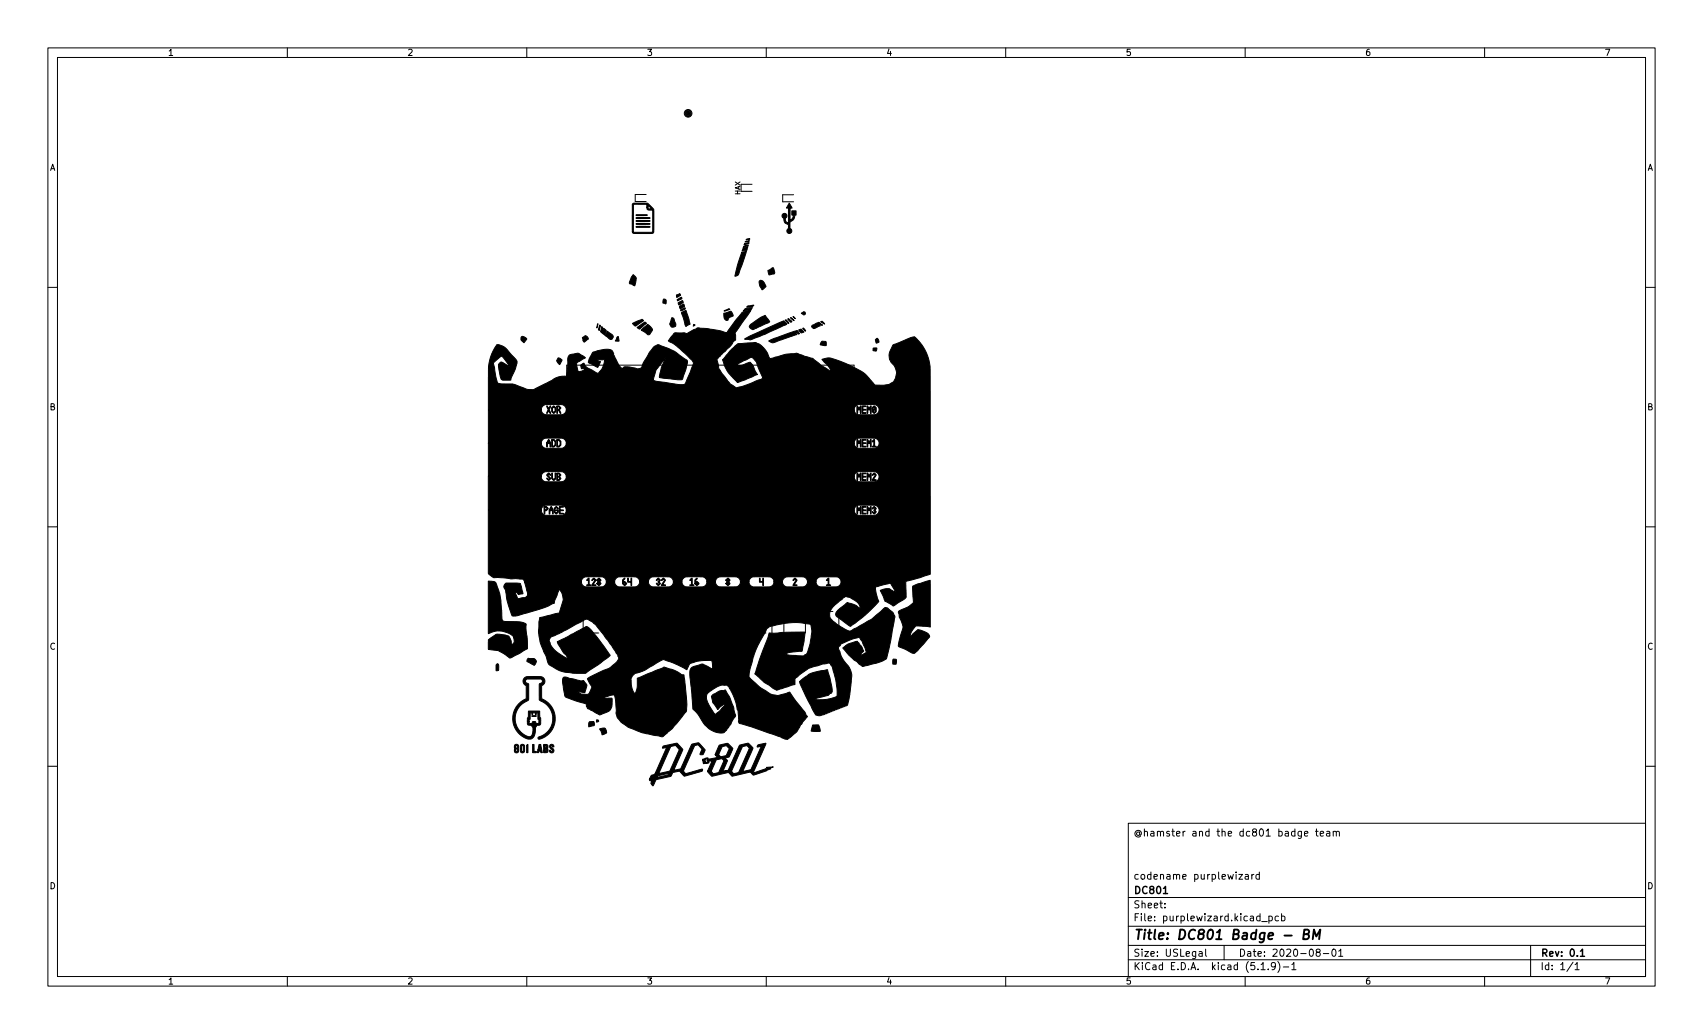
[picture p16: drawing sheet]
<svg xmlns="http://www.w3.org/2000/svg" width="356mm" height="216mm" viewBox="0 0 356 216" stroke-linecap="round" stroke-linejoin="round" font-family="sans-serif">
<defs><g id="words">
<text font-size="2.8" x="236.6" y="196.2">Title: DC801 Badge - BM</text>
<g font-size="2.1">
<text x="236.6" y="174.6">@hamster and the dc801 badge team</text>
<text x="236.6" y="183.6">codename purplewizard</text>
<text x="236.6" y="189.7">Sheet:</text>
<text x="236.6" y="186.7">DC801</text>
<text x="236.6" y="192.4">File: purplewizard.kicad_pcb</text>
<text x="236.6" y="202.5">KiCad E.D.A. kicad (5.1.9)-1</text>
<text x="236.6" y="199.7">Size: USLegal</text>
<text x="258.6" y="199.7">Date: 2020-08-01</text>
<text x="321.6" y="199.7">Rev: 0.1</text>
<text x="321.6" y="202.5">Id: 1/1</text>
</g>
<g font-size="1.8">
<text x="35" y="11.6">1</text>
<text x="85" y="11.6">2</text>
<text x="135" y="11.6">3</text>
<text x="185" y="11.6">4</text>
<text x="235" y="11.6">5</text>
<text x="285" y="11.6">6</text>
<text x="335" y="11.6">7</text>
<text x="10.3" y="35.6">A</text>
<text x="343.9" y="35.6">A</text>
<text x="10.3" y="85.7">B</text>
<text x="343.9" y="85.7">B</text>
<text x="10.3" y="135.6">C</text>
<text x="343.9" y="135.6">C</text>
<text x="10.3" y="185.7">D</text>
<text x="343.9" y="185.7">D</text>
<text x="35" y="205.6">1</text>
<text x="85" y="205.6">2</text>
<text x="135" y="205.6">3</text>
<text x="185" y="205.6">4</text>
<text x="235" y="205.6">5</text>
<text x="285" y="205.6">6</text>
<text x="335" y="205.6">7</text>
</g>
<text font-size="1.4" x="154.6" y="40.7" transform="rotate(-90 154.6 40.7)">HAX</text>
</g></defs>
<g fill="none" stroke="#000" stroke-width=".21">
<path d="M10 10h335.6v195.9h-335.6zM12 12h331.6v191.9h-331.6zM60 10v2M110 10v2M160 10v2M210 10v2M260 10v2M310 10v2M154.8 40h2.2M154.8 38.5h2.2M10 60h2M134.9 40.6h-2.3v1.5h2.3"/>
<path d="M165.7 40.7h-2.3v1.4h2.3M343.6 60h2M118.3 76.2h60v44h-60zM107.1 84.6v2M107.1 91.5v2M107.1 98.5v2M107.1 97.3h4.5M107.1 87.8h4.5M107.1 83.3h4.5M107.1 90.3h4.5M107.1 94.8h4.5M111.6 84.6v2"/>
<path d="M111.6 91.5v2M111.6 98.5v2M116.5 94.3h-2.3v1.4h2.3M116.5 87.2h-2.3v1.5h2.3M180.3 86.9h2.3v1.5h-2.3M180.3 94h2.3v1.4h-2.3M185.3 87.8h4.5M185.3 84.6v2M185.3 91.6v2M185.3 98.6v2M185.3 83.3h4.5M185.3 94.8h4.5"/>
<path d="M185.3 90.3h4.5M185.3 97.3h4.5M189.8 84.6v2M189.8 91.6v2M189.8 98.6v2M10 110h2M107.1 101.8h4.5M107.1 105.5v2M107.1 108.8h4.5M107.1 104.3h4.5M111.6 105.5v2M116.4 108.4h-2.2v1.4h2.2"/>
<path d="M116.5 101.3h-2.3v1.5h2.3M180.3 108.1h2.2v1.4h-2.2M180.3 101h2.3v1.5h-2.3M185.3 105.6v2M185.3 101.8h4.5M185.3 108.8h4.5M185.3 104.3h4.5M189.8 105.6v2M343.6 110h2M121.8 127.7v4.5M123 132.2h2M123 127.7h2"/>
<path d="M123.2 123.4h2.3v1.5h-2.3M126.3 127.7v4.5M128.8 127.7v4.5M130 132.2h2M130 127.7h2M130.2 123.4h2.3v1.5h-2.3M133.3 127.7v4.5M135.7 127.7v4.5M137 132.2h2M137 127.7h2M137.2 123.4h2.3v1.5h-2.3M140.2 127.7v4.5"/>
<path d="M142.7 127.7v4.5M144 132.2h2M144 127.7h2M144.2 123.4h2.3v1.5h-2.3M147.2 127.7v4.5M149.7 127.7v4.5M151 132.2h2M151 127.7h2M151.2 123.4h2.3v1.5h-2.3M154.2 127.7v4.5M156.7 127.7v4.5M157.9 132.2h2"/>
<path d="M157.9 127.7h2M158.2 123.4h2.3v1.5h-2.3M161.2 127.7v4.5M163.7 127.7v4.5M164.9 132.2h2M164.9 127.7h2M165.2 123.4h2.3v1.5h-2.3M168.2 127.7v4.5M170.7 127.7v4.5M171.9 132.2h2M171.9 127.7h2M172.2 123.4h2.3v1.5h-2.3"/>
<path d="M175.2 127.7v4.5M10 160h2M343.6 160h2M235.6 171.9h108v32h-108zM272.4 174.1l.7-.2-.1-.3h-.4l-.2 .2 .1 .7h.5M274.7 173.6h.5M274.9 173.1v1.3l.3 .2M275.7 174.1l.7-.2-.1-.3h-.4l-.2 .2v.7h.6M277 173.6h.6l.1 1M277.7 173.9l-.5 .1-.2 .2 .2 .4 .5-.1M278.4 173.7l.2-.1h.4v1M278.4 173.6v1"/>
<path d="M279 173.8l.2-.2h.4l.1 1M235.6 197.4h108M235.6 193.4h108M235.6 187.4h108M243.2 189.4v.2M243.2 188.7v.1M250.4 198.7h.6v1M251 199l-.5 .1-.2 .2 .2 .4 .5-.1M251.7 198.2v1.3l.3 .2M255.6 197.4v3M258.7 182.6h.8l-.8 1h.8M260 182.6h.6l.1 1"/>
<path d="M260.7 182.9l-.5 .1-.2 .2 .2 .4 .5-.1M261.4 182.6v1M261.8 182.6l-.4 .3M263 182.6h-.5l-.3 .3 .2 .6h.6M263 182.1v1.5M263.5 192.4h1.1M265 191.4l.4-.1 .3 .3-.2 .6h-.5M265 191.3v1.5M267 191.4l-.5-.1-.3 .3 .2 .6h.6M267.6 191.4l.4-.1 .3 .3-.1 .6h-.6M267.6 190.8v1.5M275.1 198.8l-.3-.3 .1-.2 .2-.1h.4l.2 .3-.1 .2-.6 .2-.2 .2 .1 .4 .2 .2h.3l.3-.3v-.3l-.3-.3"/>
<path d="M276.3 199.1h1.2M278.3 198.2h.2a.8 .8 0 0 1 .5 .7 .8 .8 0 0 1-.5 .8 1 1 0 0 1-.2-1.5zM279.5 198.6l.5-.4v1.5M279.5 199.7h.9M319.6 197.4v6.5M60 203.9v2M110 203.9v2M160 203.9v2M210 203.9v2M235.6 200.4h108M260 203.9v2M263.3 201.4l.4-.4v1.5"/>
<path d="M263.3 202.5h.9M264.8 202.3v.2M266.3 201.6l-.3 .3-.4-.1-.1-.2 .1-.6h.4l.2 .1a.99 .99 0 0 1-.3 1.4h-.3M266.8 200.8a1.72 1.72 0 0 1 0 2.2M268 201.9h1.1M269.7 201.4l.5-.4v1.5M269.7 202.5h.9M310 203.9v2M328.5 200.9l-1.3 1.9M328.9 201.4l.4-.4v1.5M328.9 202.5h.8"/>
<circle cx="143.7" cy="23.7" r=".67"/>
<circle cx="143.7" cy="23.7" r=".8"/>
<circle cx="143.7" cy="23.7" r=".1"/>
<circle cx="143.7" cy="23.7" r=".2"/>
<circle cx="143.7" cy="23.7" r=".54"/>
<circle cx="143.7" cy="23.7" r=".41"/>
<circle cx="143.7" cy="23.7" r=".3"/>
</g>
<path d="M242.9 186.6h.9M330 198.6l.4-.4v1.5M330 199.7h.9" fill="none" stroke="#000" stroke-width=".3"/>
<path d="M272.2 195.1l.9-.1 .2-.3-.1-.5-.8-.1-.3 2h.8l.3-.2a.53 .53 0 0 0 0-.7l-.3-.1M274.1 196.1l.3-2 .4 1.4 .9-1.4-.3 2" fill="none" stroke="#000" stroke-width=".4"/>
<g fill="#000" stroke="#000" stroke-width=".21">
<path d="M132.2 57.3a1.15 1.15 0 0 1 .5 1.7v.3a.34 .34 0 0 1-.3 .4 .34 .34 0 0 1-.4-.3 .45 .45 0 0 1-.6-.2 .45 .45 0 0 1 .2-.6zM132.2 42.5l.7-.1a4.9 4.9 0 0 1 2.5 .2l.1 .1a1.87 1.87 0 0 1 1 1.3v4.6l-.3 .1-1.9 .1a4 4 0 0 1-2.2-.2l-.1-.2 .4 .1h3.8l.1-4.6h-.4a.55 .55 0 0 1-.6-.1 .55 .55 0 0 1-.2-.5h.2l.1 .3h.7l-.8-.8v.5h-.2v-.6h-2.8v5.7h-.3v-5.7zM132.8 44.8l2.4 .1-2.4 .1zM132.8 46.7l2.9 .1h-2.7h-.2zM132.8 45.5l2.7-.1 .2 .1-2.7 .1h-.2zM132.9 46l2.8 .1-2.8 .1zM132.8 47.3l2.9 .1-2.8 .1zM154.8 52.7l1.1-.2-1.3 3.7a1.49 1.49 0 0 1-1.1 1.5l.4-2.1zM155.2 51.7l1-.2-.1 .1a.66 .66 0 0 1-.2 .7 .66 .66 0 0 1-.7 .1h-.3zM155.3 51.5l1-.3-.1 .1zM155.5 50.8l.9-.1-.1 .2-.9 .2zM155.6 50.5l.9-.2z"/>
<path d="M155.8 50l.8-.2-.1 .2-.7 .1zM158.6 58.6h.1a1.33 1.33 0 0 1 1.2 1.3l-.7 .6-.1-.1a1.98 1.98 0 0 1-.5-1.8zM160.3 56.5l1.1-.6a1.29 1.29 0 0 1 .3 1.3l-.7 .1a.32 .32 0 0 1-.4 .1 .32 .32 0 0 1-.2-.4zM164.8 42.4l.6 1-.4 .1v2.5l.4-.3 .2-.5 .1-.3h-.4v-.9h.9v.9h-.2a1.76 1.76 0 0 1-1 1.6v1.2a.53 .53 0 0 1 .3 .8 .53 .53 0 0 1-.9 .1 .53 .53 0 0 1 .2-.9v-.8a1.31 1.31 0 0 1-1-1.4 .52 .52 0 0 1-.2-.8 .52 .52 0 0 1 .8 .1 .52 .52 0 0 1-.2 .8v.1a.78 .78 0 0 0 .6 .9v-3.1l-.4-.1zM108.8 70.4a.79 .79 0 0 1 1.1 .5 .6 .6 0 0 1-.6 .6l-.2-.2a.68 .68 0 0 1-.3-.9zM116.5 74.7h.2a.56 .56 0 0 1 .6 .5 .56 .56 0 0 1-.2 .6l-.3 .3a.82 .82 0 0 1-.3-1.4zM121.6 70.5v-.1a.75 .75 0 0 1 1-.1 .35 .35 0 0 1 .2 .5l-.3 .2a.42 .42 0 0 1-.5 .4 .42 .42 0 0 1-.3-.6zM124.8 67.6h.1l-.3 .9zM125.2 67.9l.2 .1-.3 1a.99 .99 0 0 1 .1-1.1zM125.6 68.2a.91 .91 0 0 1 .1 1l.1 .2 .2-.8a.51 .51 0 0 1 .6 .6l-.3 .8-.1-.1a.92 .92 0 0 1-.7-1.2zM126.7 69.2h.2a1.85 1.85 0 0 1 1.1 1.2 .54 .54 0 0 1-.5 .5 .54 .54 0 0 1-.5-.4l-.3-.2a.37 .37 0 0 1-.3-.3 .37 .37 0 0 1 .2-.4zM128.8 70.4l.3-.1 .1 .9h-.7z"/>
<path d="M132.1 67.5l1.1-.5a.87 .87 0 0 1 1.1-.1l-1 .8a.66 .66 0 0 1-.7 .3 .66 .66 0 0 1-.5-.5zM133.1 68.4l1.3-1a.29 .29 0 0 1 .3-.1 .29 .29 0 0 1 .2 .3 .29 .29 0 0 1-.3 .2l-.2 .2a1.23 1.23 0 0 1-1 .6zM134.3 68.5l.9-.8 .6 .5a.74 .74 0 0 1 0 1.3 .45 .45 0 0 1-.4 .4 .45 .45 0 0 1-.4-.3l-.8-.5a.24 .24 0 0 1-.3-.2 .24 .24 0 0 1 .3-.3zM138.5 62.5h.3a.57 .57 0 0 1 .3 .9l-.6-.1zM140.3 66.3h.1a2.08 2.08 0 0 1 .7 1.8 .74 .74 0 0 1-1.1 0 .74 .74 0 0 1 .1-1.1zM141.2 61.6l.5-.2a.22 .22 0 0 1 .4 .2 .22 .22 0 0 1-.3 .2l-.5 .3zM141.4 62.6l.8-.5 .2 .1v.2l-.9 .4zM141.6 63.2h.1a.77 .77 0 0 1 .9-.3l.1 .3-.9 .5zM141.9 64l.9-.5 .1 .5-.9 .5zM142.1 64.7l1-.4a.85 .85 0 0 1-.9 .6zM142.3 65.3l.9-.5 .5 1.4 .4 1.5-.9 .5zM144.8 67.7l.3 .2-.4 .2z"/>
<path d="M151.2 64.9l1-.4 .2 .1-1.1 .4zM151.1 65.4l1.1-.3a.46 .46 0 0 1 .5-.1 .46 .46 0 0 1 .3 .5l.1 .5-.9 .4a.52 .52 0 0 1-.6 .5 .52 .52 0 0 1-.4-.7zM103.7 72a3.5 3.5 0 0 1 2.9 1.9l.2 .2a2.17 2.17 0 0 1 1.2 1.6l-.4 1.4-.8 1.7a.51 .51 0 0 1-.2 .5 .51 .51 0 0 1-.6 .1l-1.3-.1-.4-1.4a2.05 2.05 0 0 1 .1-2.1l.2-.2h.2l1.5 .9-.6-1a1.81 1.81 0 0 0-1.1-1.1l-.9 .8a1.16 1.16 0 0 0-.4 1.7l.3 2a1.19 1.19 0 0 0 .8 1.2l2.7 .1 1.7 .6a3.5 3.5 0 0 0 3 .4l3.2-1.7a5.2 5.2 0 0 1 3.3-1l.3-2.4a2.15 2.15 0 0 1 .4-2l.3-.1a1.99 1.99 0 0 1 1.8 0l1.1 .7-1.2 .7a.89 .89 0 0 0-.5 1.5l.1 .3a.45 .45 0 0 0 .8 .3l.7-.3-.2-.2a.55 .55 0 0 1-.5-.2 .55 .55 0 0 1-.1-.6l.5-.3h.2a2.27 2.27 0 0 0 1.7 1.4l.8 .5 .5 .1a4 4 0 0 0 1.2-2.8h-1.5l.2 .3 .5 .1-.6 1.2-1.9-.9a3.8 3.8 0 0 1 1-2.3l.6-.2a5.8 5.8 0 0 1 3.2-.2l.8 1.8a4 4 0 0 0 1.5 2.1 .81 .81 0 0 1 1.2-.4l1.1 .2a1.3 1.3 0 0 0 1.8-.3l.3-.9 1.4-2.3a1.96 1.96 0 0 1 1.9-1.3l3 1.3 2.1 1.5a.89 .89 0 0 1 .6 1.5l-.8 2.7a.76 .76 0 0 1-1.1 .3l-3.8-.5 .4-2.1 .9-2-1.5 1.9a4.4 4.4 0 0 0-1 2.8l.7 .2 5.3 .7a.95 .95 0 0 0 .9-1l1-2.3a1.43 1.43 0 0 0 .1-1.8l-3.3-3-1.6-1 .8-1.2a.92 .92 0 0 1 1.4-.5h1.1a1.12 1.12 0 0 0 1.4-.3l.9-.5a1.14 1.14 0 0 1 1.4-.2l3.5 .5 1.4 .4a.41 .41 0 0 0 .6-.4l2.3-3.1a1.22 1.22 0 0 1 1.5-.8l.7-.2h-1.4a1.48 1.48 0 0 1 1.8-.5l-3.1 4.6a1.65 1.65 0 0 0-.3 1.5v.5l-.5 .4-.7 1-2.1 2a1 1 0 0 0-.4 1.6l.1 .4a3.9 3.9 0 0 0 1.2 2.1l1.3 1.6 .4 .3a1.23 1.23 0 0 0 1.7 .4l3.4-1.3a1.11 1.11 0 0 0 1.2-.8l-.8-1.8a2.75 2.75 0 0 0-1.6-2.3l-2.9 1.5a1.75 1.75 0 0 0 2.1-.3 .9 .9 0 0 1 1.3 .7l.9 1.7-4.2 1.7-2-2.2-.7-1.2-.3-1a.48 .48 0 0 1 .3-.8l1.2-1.5 1.2-1.2a1.15 1.15 0 0 1 1.3-.3l1.4-.1a2.51 2.51 0 0 1 2.1 .2 6.4 6.4 0 0 1 2.3 3l3.3-.8 1.6-.2a4.4 4.4 0 0 1 2.5 .6l.3 .1a5.4 5.4 0 0 1 2.8 1.7l2.1 1.4a4.1 4.1 0 0 0-1.6-2.4l-.2-.1 .2-.1a2.88 2.88 0 0 1 1.9-.1 28.1 28.1 0 0 1 6.7 3l2.3 2.5h1.9l1.3-.3a2.54 2.54 0 0 0 .8-3.8l-.7-.7-.3-.7a3.4 3.4 0 0 1 1-3l3.4-1.4a.88 .88 0 0 1 1.2 .2 11 11 0 0 1 2.9 9l.1 40.2-5.2 1.5 .1 3.3-.4 .4-1.8 1.2a.53 .53 0 0 1-.9 0l-1.3-.8-1-2.2 .8-.3a1.71 1.71 0 0 1 1.9 .4l.4 .2-1-1.9-3.1 .9 .1 1.1 .5 1.6a.38 .38 0 0 1 .1 .4 .38 .38 0 0 1-.3 .3l-2.5 2.4-2.6 2a.67 .67 0 0 1-.6 .4 .67 .67 0 0 1-.6-.4l-1.2-.9a1.93 1.93 0 0 1-1.2-1.3 6.6 6.6 0 0 1 2.3-2.3h.5a4.1 4.1 0 0 1 2.2 1.1 1.32 1.32 0 0 0-.8-1.5l-1.2-.7a1.32 1.32 0 0 0-1.8 .5l-.5 .3a3.6 3.6 0 0 0-1.9 3.1l.6 1 2.2 1.4a1.64 1.64 0 0 0 2 .4l3.9-2.2 2.3-2a.9 .9 0 0 1 1.6 .1 1.79 1.79 0 0 1 .8 2.4l-1.1 6a2.78 2.78 0 0 1-.8 1.9l-1.3 .6-2.5 .7a1.12 1.12 0 0 1-1.6-.3l-2.3-2.1-1.1-1.3 .2-.2a5.6 5.6 0 0 1 2.8-1.2l.9 1.1 .5 .9-.6 .5v.4l.9-.5a.26 .26 0 0 0 .2-.2 .26 .26 0 0 0-.1-.3l-.8-1.8-.6-.9-1.2 .3a6.4 6.4 0 0 0-2.7 1.3 .87 .87 0 0 0-.1 1.5 6.3 6.3 0 0 0 1.9 3.1 5.2 5.2 0 0 1 .4 3.3l-.3 2.4-.4 2.2-5.2 2.1a1.37 1.37 0 0 1-2-1l-2.9-6 1.6-1.2a5.1 5.1 0 0 1 3.1-1.1l1.2-.2 .8 2.9a2.25 2.25 0 0 1 0 2l-.3 .1a1.52 1.52 0 0 1-1.3 .6l-1.5 .4-.2 .3h.2a9.1 9.1 0 0 0 4.3-.7v-1.4l-.3-1.9-.7-2.8-.3-.5a.57 .57 0 0 0-1-.2l-.7 .1-3.1 .9-2.7 2.1v1.2l-3.1 1a1.64 1.64 0 0 1-2.1-.7l-1.3-.7-1.7-1.6a.29 .29 0 0 1-.2-.3 .29 .29 0 0 1 .2-.3l2.8-8.1 7.5-.2-.5 3.5a.49 .49 0 0 1-.2 .5 .49 .49 0 0 1-.6 0l-.4 .1a2.91 2.91 0 0 0-2.3 .6l2.4 .2a1.58 1.58 0 0 0 1.6-.2 2.43 2.43 0 0 0 .9-1.9l.5-3.1-.2-1.2a1.07 1.07 0 0 0-1.1-.3l-1.5-.2h-1.4l-3.6 .6a2.24 2.24 0 0 0-2.1 1.8l-1.3 2.3-.7 1.6-.9 3.3-.3 1.3a.66 .66 0 0 0 .4 .9l1.9 1.7 1.1 .7a3.9 3.9 0 0 0 4.5 .5l.6-.2 1.2 1.7 2 2.5 .5 .9-1.5 1.8-.2 .6a7.2 7.2 0 0 1-2.6 2.4l-9.5-3.3a.77 .77 0 0 1-.6-1l-.1-1.7-.8-2.7-1-2.1-.5-.5h-.3a4.8 4.8 0 0 0-4 2.1 6.1 6.1 0 0 0 1.5 3.5l.5 .4 1.9-1.9a1.48 1.48 0 0 0-1.4 .8l-.1 .2-.4-.6a2.82 2.82 0 0 1-.9-2.3l.8-.5a2.75 2.75 0 0 1 1.9-.7h.2l.9 1.5 .8 2.1 .3 1.4a.84 .84 0 0 1-.4 1.1l-.5 1-.7 .9a1.74 1.74 0 0 1-2.5 .8 6.6 6.6 0 0 1-3.6-3.7l-.4-.5a1.33 1.33 0 0 1-.8-1.6l-.5-5.3a3.6 3.6 0 0 1 .2-2.3l1.4-.6a2.17 2.17 0 0 1 2.5 .5l.6 .3-.1-1.4-.1-.4h-1.9l-1.4 .3a1.67 1.67 0 0 0-1.7 1.2l-.2 .4-2.2-1.1-1.8-.7a1.04 1.04 0 0 0-1.3-.1l-3.3 2-1.5 .6a1.73 1.73 0 0 0-1.6 1.5l.1 .4a2.77 2.77 0 0 0 .9 2.4 8 8 0 0 0 .4-3.2l5.5-2.3 .9 .3a7.7 7.7 0 0 1 2.9 1.3h.4l.6 6.5a1.96 1.96 0 0 1-.8 2l-2.2 2.7-1.1 .9a1.57 1.57 0 0 1-1.4 .8l-4.2-.9-2.6-1.1-1.6-1.2a2.82 2.82 0 0 1-.8-2.6l-.3-2.4a.51 .51 0 0 0-.2-.5 .51 .51 0 0 0-.6 .1l-1.2 .4-.2 .3 1.5-.1a2.34 2.34 0 0 1-2 3.3 1.02 1.02 0 0 1-1.3-.3l-1.7-.8-.2-.4a.94 .94 0 0 0-1.1-.9l-2.8-1a.92 .92 0 0 1-.8-1.1l-.3-2.1a.72 .72 0 0 1 .6-1.1l3.2 .8h.6a1.4 1.4 0 0 1 .3 2l-.1 .4-1.6-.2a2.71 2.71 0 0 0 2.5 .4l.1-.1a1.34 1.34 0 0 0 .1-1.9l-.5-1a9.4 9.4 0 0 1 3.1-1.7l.2-.1a5.5 5.5 0 0 0 3.2-2.6l-.3-.7-2-3-2.5-3.2-.8-.7a1.4 1.4 0 0 0-1.8-.3l-5.8 3.2a1.18 1.18 0 0 0-1.3 1.2 4.7 4.7 0 0 0 2.9 3.1l1 .6-.3-.7-.7-.7-1.2-2.2 6-3.2a9.5 9.5 0 0 1 2.6 2.7l2.1 2.9a.49 .49 0 0 1 .3 .5 .49 .49 0 0 1-.5 .4l-4.6 3.3-3.2-.1a7 7 0 0 1-4.7-2l-.4-1.5-1.1-2.6-.4-1.6-.1-1.1 .3-2.8 4.1-.9 .2-.8a3.9 3.9 0 0 0 .2-3.6l-.4-.7-1.1 3.1-2.4 1-4.9 1.4a1.5 1.5 0 0 1-1.5 0l-1-2.9-.3-2.2a.96 .96 0 0 1 0-1.6l3.1 .1 .5 2.1-1 .2-.3-.4h-.3l.4 1a.42 .42 0 0 0 .3 .4 .42 .42 0 0 0 .5-.2l1-.2a1.24 1.24 0 0 0 .1-1.6l-.4-1.6h11.9a1.28 1.28 0 0 0 1.7 1h.5a4.6 4.6 0 0 0 2.7-.3l.3-.7h1.7l.1 .2a1.47 1.47 0 0 0 1.9 .8h1a2.44 2.44 0 0 0 1.9-.3l.4-.8h1.8v.2a1.33 1.33 0 0 0 1.8 .9h1.6a1.35 1.35 0 0 0 1.8-1h1.8v.2a1.47 1.47 0 0 0 1.9 .8h1a2.16 2.16 0 0 0 2.1-.4l.2-.6h1.8v.2a1.36 1.36 0 0 0 1.8 .8h1.4a1.68 1.68 0 0 0 1.9-.5l.1-.6h1.8v.2a1.11 1.11 0 0 0 .9 .9l2 .1a2.2 2.2 0 0 0 2.1-.5l.2-.6h1.8v.1a1.46 1.46 0 0 0 1.9 .9h1a2.16 2.16 0 0 0 2.2-.5l.1-.6h1.8v.2a1.31 1.31 0 0 0 1.7 .9h.5a4.7 4.7 0 0 0 2.7-.2 1.14 1.14 0 0 0 .1-1.4 1.14 1.14 0 0 0-1.4-.5h-1.6a1.65 1.65 0 0 0-1.9 .6l-.1 .4h-1.8a1.37 1.37 0 0 0-1.8-1h-.8a2.87 2.87 0 0 0-2.4 .4l-.2 .7h-1.8a1.26 1.26 0 0 0-1.7-1.1h-2a1.2 1.2 0 0 0-1.5 1h-1.8v-.1a1.47 1.47 0 0 0-1.9-.9h-.5a3.4 3.4 0 0 0-2.5 .4l-.3 .7h-1.8v-.2a1.29 1.29 0 0 0-1.7-.9h-1.9a1.2 1.2 0 0 0-1.6 1.1h-1.8v-.2a1.28 1.28 0 0 0-1.7-.9h-1.9a1.21 1.21 0 0 0-1.6 1h-1.8a1.28 1.28 0 0 0-1.7-1h-2a1.2 1.2 0 0 0-1.6 1.1h-1.7v-.2a1.37 1.37 0 0 0-1.8-.9h-.4a4.1 4.1 0 0 0-2.7 .4l-.3 .7h-11.9v-.1a.79 .79 0 0 0-1.1-.5l-4.6-.3a1.48 1.48 0 0 1-1.7-.7l-.1-.1v-13.3h11v.2a1.39 1.39 0 0 0 1.8 .9l2.7-.1a1.04 1.04 0 0 0 .7-1h60.1l.1 .2a1.47 1.47 0 0 0 1.8 .9h1.6a1.19 1.19 0 0 0 1.4-.4 1.19 1.19 0 0 0 0-1.4l-.5-.3h-3.5l-.6 .4-.3 .6h-60.1a1.38 1.38 0 0 0-1.8-1h-2.5a1.13 1.13 0 0 0-.9 1h-11v-7h11v.2a1.35 1.35 0 0 0 1.8 .9h.4a4 4 0 0 0 2.8-.3l.2-.8h60.1v.2a1.34 1.34 0 0 0 1.8 .9h.5a4.4 4.4 0 0 0 2.6-.3 1.17 1.17 0 0 0 .1-1.4 1.17 1.17 0 0 0-1.4-.4h-1.5a1.55 1.55 0 0 0-2.1 .9l-60.1 .1a1.25 1.25 0 0 0-1.6-1h-1.6a1.61 1.61 0 0 0-1.9 .8l-.1 .2h-11v-6.9h11a1.42 1.42 0 0 0 1.9 1h1.4a1.47 1.47 0 0 0 1.9-.9l60.1-.1a1.45 1.45 0 0 0 2 1h.7a2.69 2.69 0 0 0 2.3-.4 1.11 1.11 0 0 0 .1-1.3 1.11 1.11 0 0 0-1.3-.4h-1.2a2.94 2.94 0 0 0-2.3 .3l-.3 .8-60.1-.1a1.27 1.27 0 0 0-1.6-1h-1.8a1.32 1.32 0 0 0-1.8 1.1h-11v-7.1h11a1.37 1.37 0 0 0 1.8 1.1h1.5a1.49 1.49 0 0 0 1.9-1h60.1l.1 .2a1.45 1.45 0 0 0 1.8 .8h.5a3.7 3.7 0 0 0 2.6-.3 1.15 1.15 0 0 0 0-1.4 1.15 1.15 0 0 0-1.4-.4h-2.7l-.6 .4-.3 .7h-60.1a1.21 1.21 0 0 0-1.6-1.1h-2.9a1.1 1.1 0 0 0-.7 1h-11v-8.7a8 8 0 0 1 1.4-4.2zM156 64l1.4-.3-.3 .5-1.2-.1zM156.7 67.8l2-1.5a.98 .98 0 0 1 1.2-.3l.5 .7a.44 .44 0 0 1 .3 .5 .44 .44 0 0 1-.6 .3l-2.4 1.1a.71 .71 0 0 1-.8 .1 .71 .71 0 0 1-.4-.7zM155.5 70.8l7.4-3.5a.67 .67 0 0 1 1.1 0l.3 .4-.2 .1-6.3 2.7a3.1 3.1 0 0 1-2.3 .3zM163.9 66.9l.2-.1 .6 .7-.1 .1zM164.5 66.6l.2-.1 .6 .7a.71 .71 0 0 1-.8-.6zM165.1 66.3l.7 .6zM165.6 66.1l.5 .4zM160.5 71.2l5.3-2a.67 .67 0 0 1 1.1 .5l-.2 .1-.5-.5 .1 .6-3.5 1.2a2.15 2.15 0 0 1-2 .3zM166.8 68.9a.6 .6 0 0 1 1 .3l.1 .1a.57 .57 0 0 1-.8 0z"/>
<path d="M167.6 68.6l.1-.1a.32 .32 0 0 1 .4 .4v.3zM167.3 65.4a.45 .45 0 0 1 .5-.3 .45 .45 0 0 1 .4 .3v.2a.5 .5 0 0 1-.9-.2zM169.6 68l.5-.3a.88 .88 0 0 1 1.5 .1l.2 .1h-.2l-.5-.3 .1 .4a1.6 1.6 0 0 1-1.5 .5 .3 .3 0 0 1-.2-.2 .3 .3 0 0 1 .1-.3zM171.6 71.3h.8l.1 .1a.42 .42 0 0 1 .1 .5 .42 .42 0 0 1-.5 .3l-.6-.1a.19 .19 0 0 1-.2-.1 .19 .19 0 0 1 0-.3zM171.4 67.2l.3-.1 .5 .6zM182.8 70.9l.4-.2a.52 .52 0 0 1 .3 .6 .52 .52 0 0 1-.5 .4zM114.2 84.8l.4 .5 .3-.5 .1 .1a.83 .83 0 0 0 0 1.3l-.1 .1-.3-.5-.4 .5v-.1a.83 .83 0 0 0-.1-1.3zM114.3 99a.33 .33 0 0 1 .4-.1 .33 .33 0 0 1 .2 .4l-.3-.3-.3 .2 .4 .3a.4 .4 0 0 1 .3 .5 .4 .4 0 0 1-.5 .3 .4 .4 0 0 1-.3-.5l.4 .3 .2-.2-.5-.5a.25 .25 0 0 1-.2-.2 .25 .25 0 0 1 .2-.2zM114.5 91.8l.2 .1a1.52 1.52 0 0 1 .3 1.4h-.2v-.7h-.5v.7h-.2l.1-.8 .6-.1-.2-.3-.2 .4h-.2zM115.2 85.1l.4-.4 .5 .4v.8l-.2 .2a.24 .24 0 0 1-.3 .2 .24 .24 0 0 1-.2-.2l-.2-.2v-.7h.2v.7l.2 .2 .3-.2v-.7l-.3-.2-.2 .2zM115.2 91.8a.65 .65 0 0 1 .9 .3v.9l-.4 .3h-.5v-1.4h.2v1.3l.5-.3v-.7l-.3-.3h-.4zM115.2 98.8h.2v1l.2 .3 .3-.2v-1.1h.2v1.2l-.2 .1a.25 .25 0 0 1-.3 .2 .25 .25 0 0 1-.2-.2l-.2-.2z"/>
<path d="M116.3 91.8h.4l.4 .3v.9a.68 .68 0 0 1-.8 .3v-1.4h.1v1.3l.5-.3v-.7l-.3-.3h-.3zM116.3 84.8a.59 .59 0 0 1 .8 .4l-.3 .4 .3 .7h-.1l-.4-.7h-.2v.7a1.65 1.65 0 0 1-.1-1.4h.1v.6h.2a.28 .28 0 0 0 .2-.3 .28 .28 0 0 0-.2-.3h-.3zM116.3 98.8a.6 .6 0 0 1 .8 .3l-.3 .4 .2 .2a.23 .23 0 0 1 .1 .2 .23 .23 0 0 1-.2 .2l-.2 .2h-.4v-1.4h.1v1.3h.2a.31 .31 0 0 0 .2-.3 .31 .31 0 0 0-.2-.3l.1-.2a.27 .27 0 0 0 .1-.3 .27 .27 0 0 0-.3-.2h-.2zM179 84.8l.4 .5 .3-.5h.1v1.5l-.2-.1v-1l-.2 .4-.3-.4v1.1h-.1zM178.9 91.8h.2l.3 .5 .4-.5-.1 1.5-.1-1.1-.2 .4-.3-.4v1.1h-.1zM178.9 98.8l.5 .5 .4-.5v1.5h-.2v-1.1l-.2 .4-.3-.4v1.1h-.2zM180 91.8h.8v.1h-.6v.6h.6v.1h-.6v.6h.6v.1a.55 .55 0 0 1-.8-.2zM180 84.8h.8v.1h-.6v.6h.6v.1h-.6v.6h.6v.1h-.8zM180 98.8h.8v.1h-.6v.5l.6 .1v.1h-.6v.6h.6v.1h-.8zM181.1 84.8l.4 .5 .3-.5h.1v1.5l-.1-.1-.1-1-.2 .4-.3-.4v1.1h-.1zM181.1 91.8h.1l.3 .5 .4-.5v1.5l-.2-1.1-.2 .4-.3-.4v1.1h-.1zM181.1 98.8l.4 .5 .4-.5v1.5h-.1l-.1-1.1-.2 .4-.3-.4v1.1h-.1z"/>
<path d="M182.1 85.1l.4-.4 .5 .4v.8l-.5 .4-.4-.4 .4 .2 .3-.2v-.5l-.5 .5h-.2v-.7h.2v.5l.5-.5-.3-.2-.2 .2zM182.3 99a.37 .37 0 0 1 .5 0 .37 .37 0 0 1 0 .5l-.4 .7h.5l.1 .1h-.9l.7-1.1-.3-.2-.4 .2zM182.3 91.9l.3-.1v1.4h.4l-.1 .1h-.8l.4-.1-.1-1.1-.3 .1zM113.6 105.8h.1a.59 .59 0 0 1 .8 .3l-.4 .5h-.3l-.1 .7a1.65 1.65 0 0 1-.1-1.4h.2v.6h.2a.28 .28 0 0 0 .2-.3 .28 .28 0 0 0-.2-.3h-.4zM115.1 105.8l.1 .1a1.45 1.45 0 0 1 .3 1.3l-.1 .1v-.7h-.6v.7h-.1v-.9h.6l-.2-.4-.2 .4h-.2zM115.7 106.1l.2-.2a.39 .39 0 0 1 .4 0 .39 .39 0 0 1 .3 .3l-.4-.2-.3 .2v.7l.3 .2 .1-.1a.22 .22 0 0 0 .1-.3 .22 .22 0 0 0-.3-.1v-.1h.5a.6 .6 0 0 1-.4 .8l-.5-.4zM116.8 105.8h.8v.1h-.7v.6h.7l-.7 .1v.6h.7v.1h-.8zM179 105.8l.4 .5 .4-.5v1.5l-.2-.1v-1l-.2 .4-.3-.4v1.1h-.1zM180 105.8h.8v.1h-.6v.6h.6v.1h-.6v.6h.6v.1h-.8zM181.1 105.8l.4 .5 .4-.5v1.5l-.1-.1-.1-1-.2 .4-.3-.4v1.1h-.1zM182.3 105.9a.34 .34 0 0 1 .5 0 .34 .34 0 0 1 0 .5l-.1 .1 .1 .2a.38 .38 0 0 1-.2 .6 .38 .38 0 0 1-.4-.5l.3 .3 .3-.2-.3-.4 .3-.3-.3-.2-.4 .3zM102 121.3l.3 .1a1.21 1.21 0 0 1 1.6 1.2l.5 1.9 .4 3.3a2.19 2.19 0 0 0 .3 1.9l3.3 .1a1.7 1.7 0 0 1 1.5 .7l.2 5-2.4 1.3a1.36 1.36 0 0 1-1.4 .5l-2.2-1.4-2.1-.3v-2a2.98 2.98 0 0 1 2.7-1.1l.5 .1a1.76 1.76 0 0 1 1.6 2.2 1.4 1.4 0 0 0 .4-1.7l.1-.1a5 5 0 0 0-3.1-1.3l-1.1 .2-1.1 .4z"/>
<path d="M103.7 138.7l.1-.1a.95 .95 0 0 1 .2 1.4h-.4v-1.1zM110.3 137.5h.2a1.17 1.17 0 0 1 1.4 .3 .74 .74 0 0 1-.5 1.1l-1-.6a.43 .43 0 0 1-.4-.3 .43 .43 0 0 1 .3-.5zM122.6 121l.4-.3v1.4l.4 .2-.9-.1 .4-.1v-1.1l-.4 .2zM123.7 120.9a.39 .39 0 0 1 .6 .1 .39 .39 0 0 1-.1 .5l-.4 .6h.6v.2h-.8l.6-1.2-.2-.2-.4 .3zM124.8 120.9a.35 .35 0 0 1 .5 0 .35 .35 0 0 1 0 .4l-.1 .2 .1 .1a.4 .4 0 0 1-.2 .6 .4 .4 0 0 1-.5-.3l.5 .2 .2-.2-.2-.3-.5 .2 .3-.3-.3-.4 .5 .2 .2-.2-.2-.2-.5 .2zM130 121.1l.5-.4-.3 .5v.4a.38 .38 0 0 1 .5-.1 .38 .38 0 0 1 0 .6 .38 .38 0 0 1-.5 0l-.2-.3 .4 .3 .2-.3-.2-.2-.4 .2zM131.1 120.7h.1v.7h.5l.1-.7h.1v1.6l-.1-.1-.1-.6h-.6zM137.2 120.9a.35 .35 0 0 1 .5 0 .35 .35 0 0 1 .1 .4l-.2 .2 .2 .1a.37 .37 0 0 1-.2 .7 .37 .37 0 0 1-.5-.5l.4 .3 .2-.3-.2-.1a.19 .19 0 0 1-.1-.2 .19 .19 0 0 1 .1-.2l.2-.2-.2-.2-.4 .3zM138.3 120.9a.39 .39 0 0 1 .5 .1 .39 .39 0 0 1-.1 .5l-.4 .6h.6l.1 .2h-.9l.7-1.1-.3-.3-.4 .3zM144.2 120.9l.3-.2 .1 1.4h.3v.2l-.9-.1 .4-.1v-1.1l-.4 .1zM145.3 120.9l.2-.2 .1 .1a.59 .59 0 0 0-.3 .8 .38 .38 0 0 1 .5 0 .38 .38 0 0 1 0 .5 .38 .38 0 0 1-.5 0l-.2-.2 .4 .2 .2-.2-.2-.3-.4 .3v-.8zM151.7 120.9a.35 .35 0 0 1 .5 0 .35 .35 0 0 1 .1 .4l-.2 .2 .2 .1a.39 .39 0 0 1-.2 .6 .39 .39 0 0 1-.5-.3h.2l.2 .2 .2-.2-.2-.3-.4 .2 .3-.3-.3-.4 .4 .2 .2-.2-.2-.2-.4 .2z"/>
<path d="M158.6 120.7h.1v.7h.6v-.7h.1v1.6l-.1-.1v-.6h-.7zM165.7 120.9a.39 .39 0 0 1 .6 .1 .39 .39 0 0 1-.1 .5l-.4 .6h.6v.2h-.8l.6-1.1-.2-.3-.4 .3zM172.7 121l.4-.3v1.4l.3 .2-.8-.1 .3-.1v-1.1l-.3 .2zM186.5 137.6l.6 .1 .1 .3a.45 .45 0 0 1-.1 .6 .45 .45 0 0 1-.5 .1l-.2-.1zM190.6 122.4l1-.5 2.6-.7 .1 9.7-3.1-.2a3.9 3.9 0 0 0-1.2 2.4l1.1-1.2a.89 .89 0 0 1 1.4-.2l1.1 .5a.67 .67 0 0 1 .5 .6 .67 .67 0 0 1-.4 .6l-1.9 2.3a1.15 1.15 0 0 1-1.9 .4l-2.3-1.2 .5-2.5a3.1 3.1 0 0 0-.3-3.6l-.1-.4a.69 .69 0 0 1-.1-.7 .69 .69 0 0 1 .7-.4 5.4 5.4 0 0 0 2.4-1.5zM107.5 155.5a.56 .56 0 0 1 .7 .2 .56 .56 0 0 1 0 .7 .48 .48 0 0 1-.1 .8 .48 .48 0 0 1-.7-.5h.3a.23 .23 0 0 0 .3 .2 .23 .23 0 0 0 0-.4v-.1a.2 .2 0 0 0-.3 0 .2 .2 0 0 0 0 .3h-.3l.1-.4-.1-.4h.3v.3a.21 .21 0 0 0 .3-.3 .21 .21 0 0 0-.3-.1v.1h-.3zM108.8 155.5a.5 .5 0 0 1 .7 .2v.6a.62 .62 0 0 1 0 .6 .62 .62 0 0 1-.6 .3l-.2-.3-.1-.6h.3v.5l.3 .1 .1-1.1-.3-.1-.1 .6h-.3zM110 155.6l.2-.2v1.8h-.2zM111.2 155.4h.3v1.5h.5v.3h-.8zM111.1 149.5l.9-.1v.2h-.9zM109.5 141.6a4.6 4.6 0 0 1 2.8-.3 1.03 1.03 0 0 1 1.4 .5 1.03 1.03 0 0 1-.6 1.4v2.7a4.4 4.4 0 0 1 2.8 4.5 4.4 4.4 0 0 1-3.5 3.9l-.1-.3a4.5 4.5 0 0 0 3.1-3.4 4.2 4.2 0 0 0-2.8-4.5v-3a.43 .43 0 0 1 .5-.5l.2-.4-.4-.4h-2.8a.52 .52 0 0 0-.3 .6 .52 .52 0 0 0 .5 .4l.1 3.3a4.2 4.2 0 0 0-2.3 6 2.94 2.94 0 0 0 2.7 1.7 1.95 1.95 0 0 0 .2-2.4l-.8-.1-.1-.7h.4v.2a.38 .38 0 0 0 .4 .3 .38 .38 0 0 0 .3-.4 .46 .46 0 0 1 .5-.1 .46 .46 0 0 1 .3 .4l.3 .1a.54 .54 0 0 0 .1-.9l-.1-1a.22 .22 0 0 0-.2-.4 .22 .22 0 0 0-.1 .4h-.2a.33 .33 0 0 0-.3-.4 .33 .33 0 0 0-.3 .4l-.2-.3h-.3v1.3l-.2 .1v.3h-.4a.76 .76 0 0 1 .2-.9v-1.2h2.4v1.3l.2 .2a1.31 1.31 0 0 1-.3 1.4h-.6l-.2 .5a4.2 4.2 0 0 1-.6 2.2 1.92 1.92 0 0 1-2.3-.5 4.5 4.5 0 0 1 1-7.8v-2.6l-.1-.1a.96 .96 0 0 1-.3-1.5zM112.5 155.4h.4l.3 1.8h-.3v-.4h-.2h-.2v.3h-.3a.42 .42 0 0 1 .5-.5h.1l-.1-.7-.1 .7h-.3z"/>
<path d="M113.5 155.4h.3a.46 .46 0 0 1 .6 .3 .46 .46 0 0 1-.2 .6 .48 .48 0 0 1 .2 .6 .48 .48 0 0 1-.6 .3h-.3v-.5h.3a.21 .21 0 0 0 .3 .2 .21 .21 0 0 0 0-.4l-.3-.1v.3h-.3v-1h.3v.5h.3v-.2a.23 .23 0 0 0 0-.3 .23 .23 0 0 0-.3 0h-.3zM114.9 155.5a.47 .47 0 0 1 .5 0 .47 .47 0 0 1 .3 .5h-.3a.19 .19 0 0 0-.1-.3 .19 .19 0 0 0-.3 .1l.2 .3a.57 .57 0 0 1 .5 .5 .57 .57 0 0 1-.5 .6 .45 .45 0 0 1-.5-.5h.3a.21 .21 0 0 0 .1 .2 .21 .21 0 0 0 .3-.1 .21 .21 0 0 0-.1-.3 .67 .67 0 0 1-.4-1zM123.1 150.7h.3a.52 .52 0 0 1 .8 .4 .52 .52 0 0 1-.7 .5l-.6 .2v-.8zM124.5 150.3a.27 .27 0 0 1 .4 0 .27 .27 0 0 1 .1 .4l-.5 .1zM125.2 152.2a1.11 1.11 0 0 1 1.2-.1l.1 .1a.65 .65 0 0 1 .1 .7 .65 .65 0 0 1-.6 .5h-.3l-.1-.7zM138.5 155.8l2.1-.5a.85 .85 0 0 1 1.3 .5l.2 .2a.71 .71 0 0 1 .2 1.2l-1.6 3.6 .7-.1a.8 .8 0 0 0 1-.8l1.8-3.9a1 1 0 0 1 1.2-.8 .67 .67 0 0 1 1 .4 1.56 1.56 0 0 1 .8 1.1l-.2 .4a.5 .5 0 0 1-.3 .5 .5 .5 0 0 1-.5-.2l.4-1-.8-.9-.8 .2-2.3 5.3 .5 .5 3.3-.9a.24 .24 0 0 1 .2 .3 .24 .24 0 0 1-.3 .2l-3 .8a.62 .62 0 0 1-1-.3l-.2-.2a.51 .51 0 0 0-.9-.3l-.8 .2-.3 .7a1.83 1.83 0 0 1-1.4 .4l-1.8 .4-.4 .9a.29 .29 0 0 1-.3 .4 .29 .29 0 0 1-.3-.4l-.1-.2 .2-.5h-.1a.29 .29 0 0 1-.3-.1 .29 .29 0 0 1 0-.3l3.8-.8 .2-.3-2.4 .5-.1 .3-.9-.1-.2 .4h-.4a1.08 1.08 0 0 1 1-1l.1-.1h.8l2.3-.5 1.9-4.5-.7-.8-1 .2-2.5 5.6h-.8l2.4-5.4-.8 .1zM147.1 158.7l.2 .4zM146.7 158.5l1-.3 .2 .3a.32 .32 0 0 1 .3 .2 .32 .32 0 0 1-.2 .4 .53 .53 0 0 1-.7 .3 .34 .34 0 0 1-.4 .1 .34 .34 0 0 1-.1-.5l-.1-.3h.2l.2 .1-.2 .1 .2 .2-.1 .2 .6-.1a.17 .17 0 0 0 .2 0 .17 .17 0 0 0 0-.2l-.2-.3 .1-.3-.8 .3zM150.2 155.6l.5-.1a1.36 1.36 0 0 1 1.4-.1l.6 .5a.54 .54 0 0 1 .1 .9 1.69 1.69 0 0 1-.7 1.3l-.6 .2a.66 .66 0 0 1 .1 1.2l-.7 1.6 1.9-.1a.65 .65 0 0 0 1 .4l.4-.1 2.3-5.1-.5-.5-1 .2-2.2 5.1h-1.5l.7-.2 1.7-3.6a3 3 0 0 1 .9-1.7l1-.2a.85 .85 0 0 1 1.2 .5l.2 .1a.48 .48 0 0 1 0 .8l-1.9 4.4 1-.2a.9 .9 0 0 0 1-1l1.9-4.1-.7 .2a.31 .31 0 0 1-.1-.4 .31 .31 0 0 1 .4-.2l1.3-.1-2.6 5.9 .2 .1 2.5-.8v.2l.1 .2-2.7 .9-.7-.6-3.8 .9-.3-.3a.67 .67 0 0 0-1.1-.4l-2.4 .6a.68 .68 0 0 1-1-.5l-.4-.5h.8a.7 .7 0 0 0 1.2 .4l.4-.1 1.1-2.5a.93 .93 0 0 0-1.3-.2h-.2a2.01 2.01 0 0 0-.7 1.4l-.5 1h-.8l1-2.2-.5 .1 .1-.2-.2-.2 1.7-.3-.5-.6h.8l.4 .4h.2a.9 .9 0 0 0 1.1-.7l.5-1-.7-.6-.8 .2-.7 1.7h-.8zM169.7 151.4h.5a.69 .69 0 0 1 1 .6l.1 .7h-1.9zM160 160.2l1.5-.1-.7 .3 .2 .1-.9 .3-.1-.2 .3-.2z"/>
<circle cx="182.7" cy="72.9" r=".4"/>
</g>
<use href="#words"/>
</svg>
